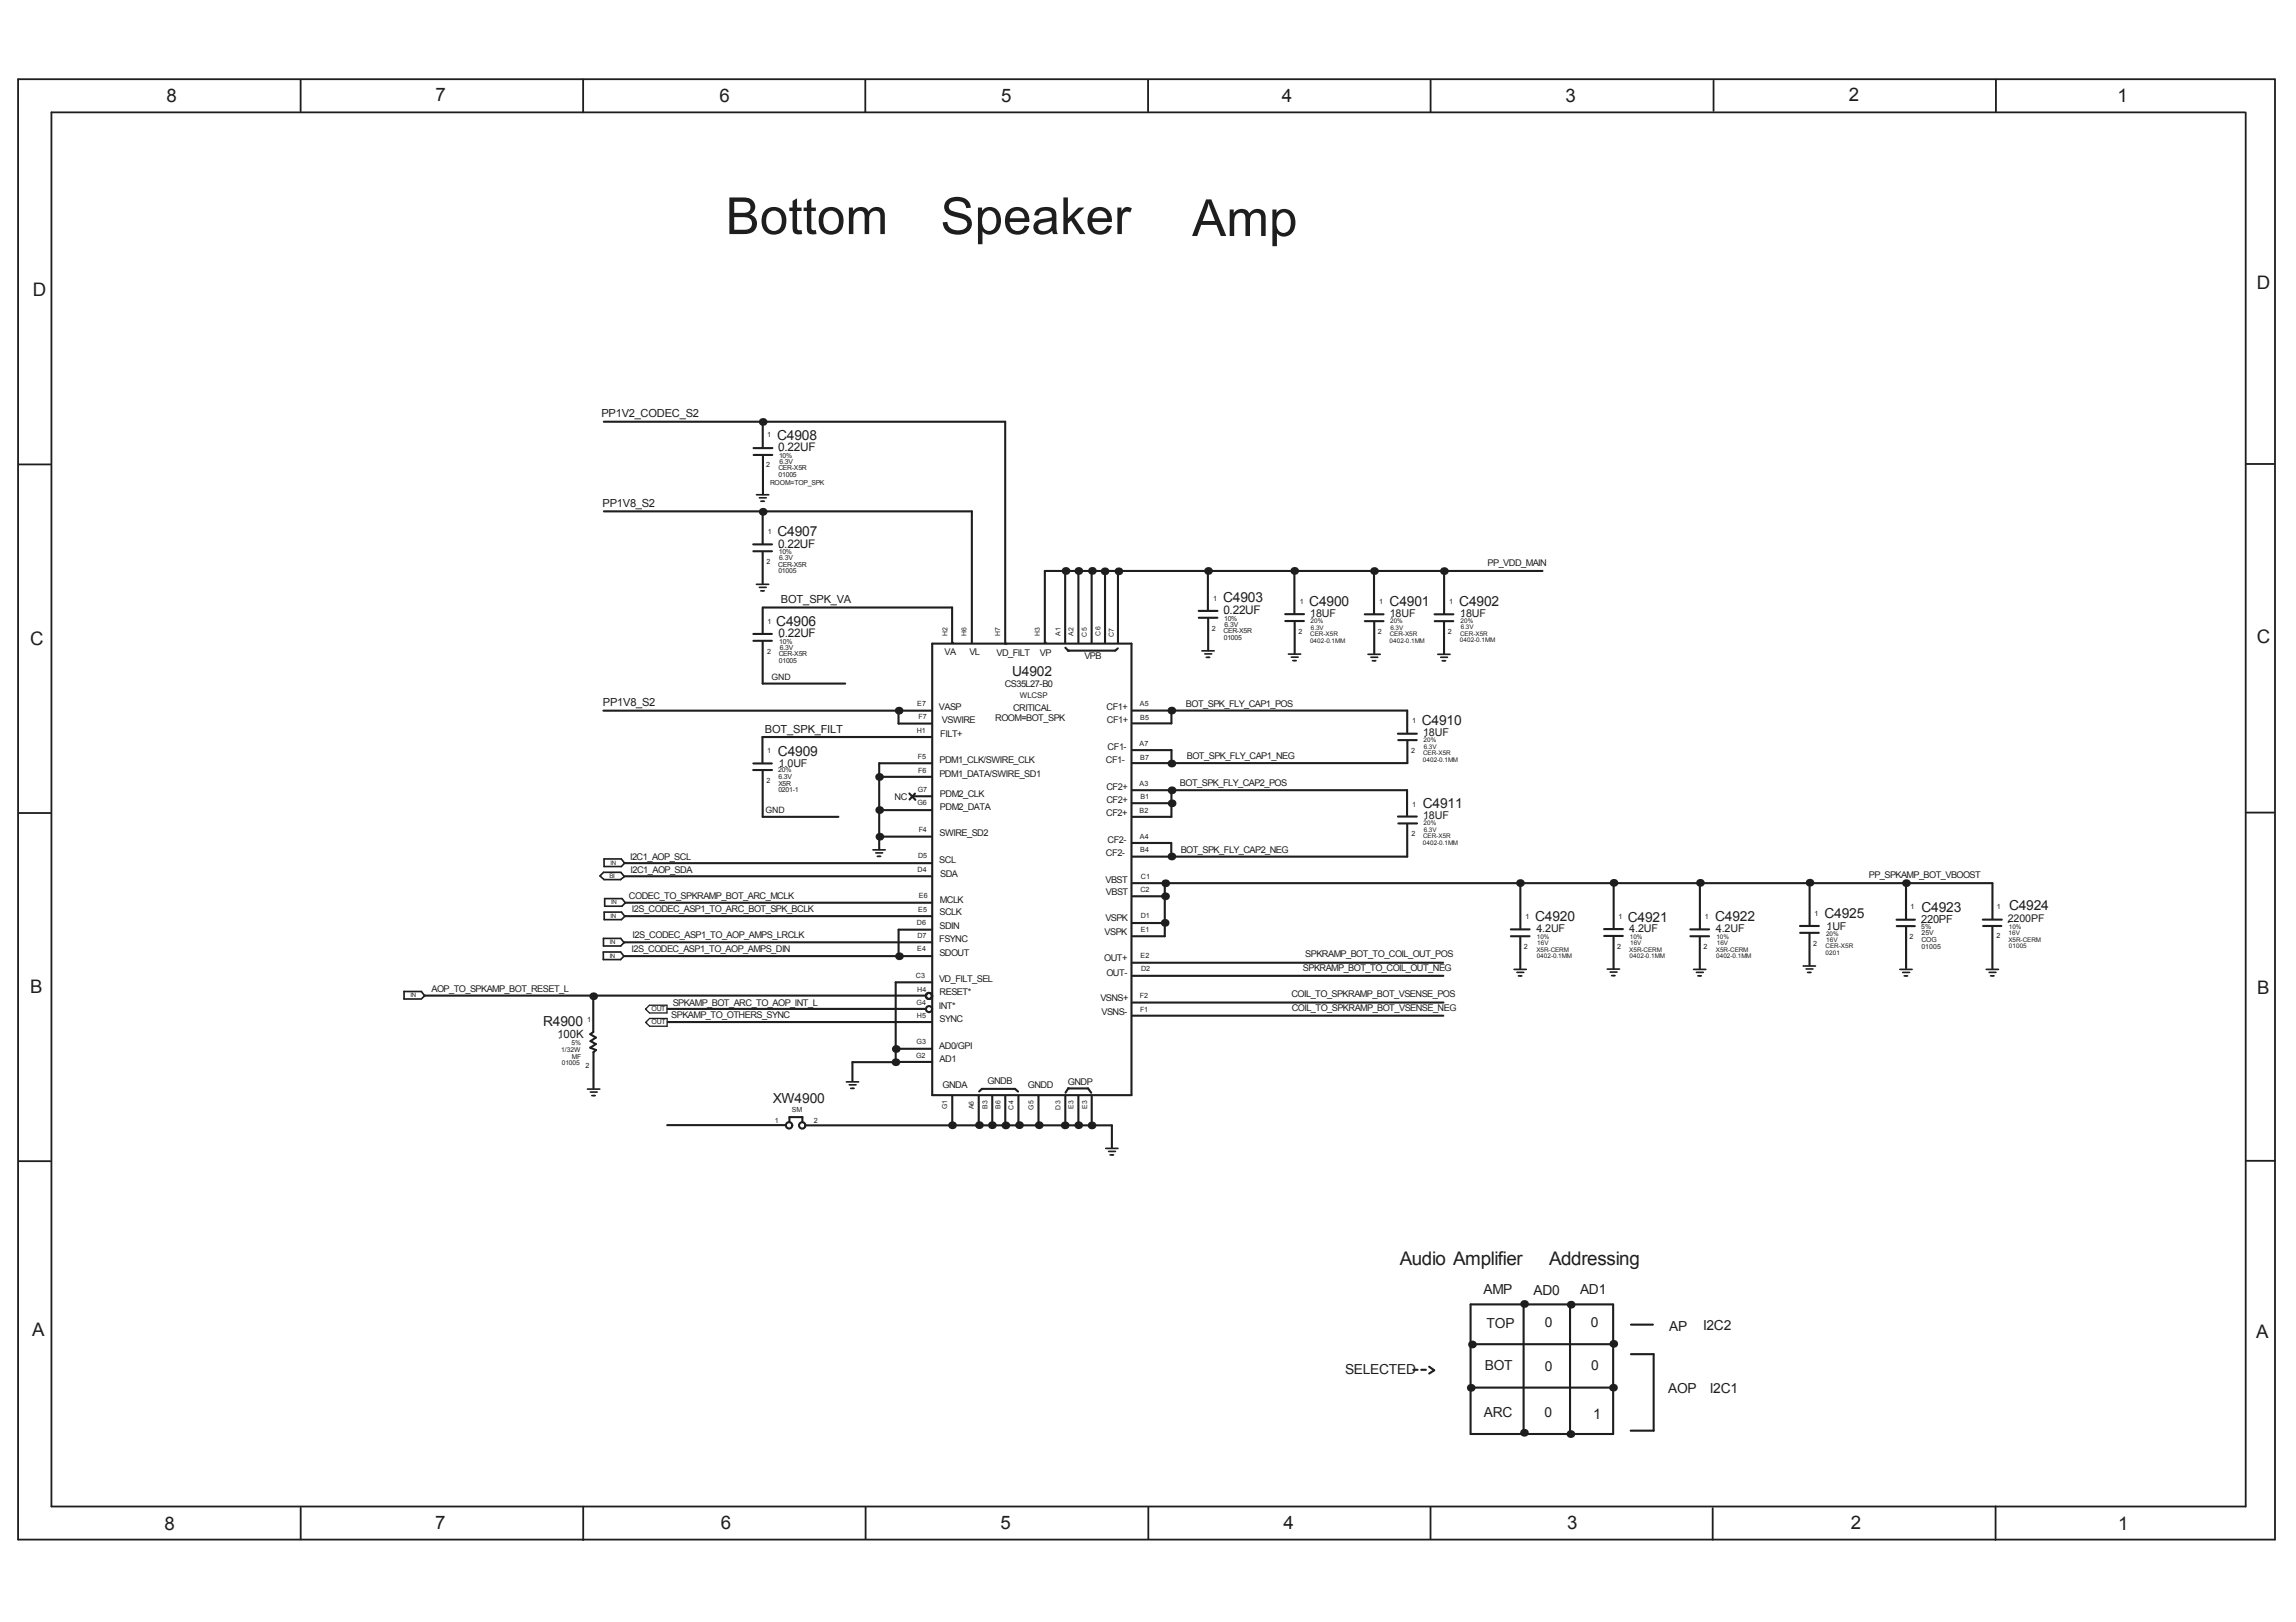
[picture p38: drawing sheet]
<svg xmlns="http://www.w3.org/2000/svg" width="297mm" height="210mm" viewBox="0 0 297 210" stroke-linecap="round" stroke-linejoin="round" font-family="sans-serif">
<defs><g id="words">
<g font-size="6.6" fill="#1e1e1e">
<text x="93.9" y="30.3">Bottom</text>
<text x="121.7" y="30.3">Speaker</text>
<text x="154.2" y="30.5">Amp</text>
</g>
<g font-size="2.4" fill="#1e1e1e">
<text x="21.6" y="13.3">8</text>
<text x="56.3" y="13.1">7</text>
<text x="93.1" y="13.2">6</text>
<text x="129.5" y="13.2">5</text>
<text x="165.8" y="13.3">4</text>
<text x="202.5" y="13.2">3</text>
<text x="239.2" y="13.1">2</text>
<text x="273.9" y="13.2">1</text>
<text x="4.2" y="38.3">D</text>
<text x="292" y="37.4">D</text>
<text x="3.9" y="83.4">C</text>
<text x="292" y="83.3">C</text>
<text x="3.9" y="128.4">B</text>
<text x="292" y="128.6">B</text>
<text x="181.1" y="163.7">Audio Amplifier</text>
<text x="200.4" y="163.7">Addressing</text>
<text x="4.2" y="172.9">A</text>
<text x="291.9" y="173.1">A</text>
<text x="21.3" y="198">8</text>
<text x="56.3" y="197.9">7</text>
<text x="93.3" y="197.9">6</text>
<text x="129.4" y="197.9">5</text>
<text x="166.1" y="197.9">4</text>
<text x="202.7" y="197.9">3</text>
<text x="239.4" y="197.9">2</text>
<text x="274" y="198">1</text>
</g>
<text font-size="1.9" fill="#1e1e1e" x="206.1" y="183.7">1</text>
<g font-size="1.8" fill="#1e1e1e">
<text x="100.5" y="56.9">C4908</text>
<text x="100.6" y="69.4">C4907</text>
<text x="158.2" y="77.9">C4903</text>
<text x="100.4" y="81">C4906</text>
<text x="169.4" y="78.5">C4900</text>
<text x="179.8" y="78.5">C4901</text>
<text x="188.8" y="78.5">C4902</text>
<text x="131" y="87.5">U4902</text>
<text x="183.9" y="93.9">C4910</text>
<text x="100.6" y="97.8">C4909</text>
<text x="184.1" y="104.6">C4911</text>
<text x="198.6" y="119.2">C4920</text>
<text x="210.6" y="119.3">C4921</text>
<text x="221.9" y="119.2">C4922</text>
<text x="236" y="118.8">C4925</text>
<text x="248.6" y="118">C4923</text>
<text x="259.9" y="117.8">C4924</text>
<text x="70.3" y="132.8">R4900</text>
<text x="100" y="142.7">XW4900</text>
<text x="191.9" y="167.5">AMP</text>
<text x="198.4" y="167.6">AD0</text>
<text x="204.4" y="167.5">AD1</text>
<text x="192.3" y="171.9">TOP</text>
<text x="199.9" y="171.7">0</text>
<text x="205.8" y="171.8">0</text>
<text x="215.9" y="172.2">AP</text>
<text x="220.3" y="172.1">I2C2</text>
<text x="174" y="177.8">SELECTED</text>
<text x="192.1" y="177.3">BOT</text>
<text x="199.8" y="177.4">0</text>
<text x="205.9" y="177.3">0</text>
<text x="192" y="183.4">ARC</text>
<text x="199.8" y="183.4">0</text>
<text x="215.8" y="180.3">AOP</text>
<text x="221.2" y="180.2">I2C1</text>
</g>
<g font-size="1.5" fill="#1e1e1e">
<text x="100.7" y="58.4">0.22UF</text>
<text x="100.7" y="70.9">0.22UF</text>
<text x="100.7" y="82.5">0.22UF</text>
<text x="158.3" y="79.4">0.22UF</text>
<text x="72.1" y="134.3">100K</text>
</g>
<g font-size="1.4" fill="#1e1e1e">
<text x="77.8" y="53.9">PP1V2_CODEC_S2</text>
<text x="78" y="65.6">PP1V8_S2</text>
<text x="101" y="78">BOT_SPK_VA</text>
<text x="169.5" y="79.9">18UF</text>
<text x="179.8" y="79.9">18UF</text>
<text x="188.9" y="79.8">18UF</text>
<text x="78" y="91.4">PP1V8_S2</text>
<text x="99" y="94.9">BOT_SPK_FILT</text>
<text x="184.1" y="95.3">18UF</text>
<text x="100.7" y="99.2">1.0UF</text>
<text x="184.1" y="106">18UF</text>
<text x="248.6" y="119.4">220PF</text>
<text x="259.7" y="119.4">2200PF</text>
<text x="198.8" y="120.6">4.2UF</text>
<text x="210.8" y="120.6">4.2UF</text>
<text x="222" y="120.6">4.2UF</text>
<text x="236.3" y="120.3">1UF</text>
</g>
<g font-size="1.2" fill="#1e1e1e">
<text x="192.5" y="73.2">PP_VDD_MAIN</text>
<text x="122.2" y="84.8">VA</text>
<text x="125.4" y="84.8">VL</text>
<text x="128.9" y="84.9">VD_FILT</text>
<text x="130" y="88.9">CS35L27-B0</text>
<text x="134.5" y="84.9">VP</text>
<text x="140.3" y="85.3">VPB</text>
<text x="121.5" y="91.9">VASP</text>
<text x="121.6" y="95.4">FILT+</text>
<text x="121.9" y="93.6">VSWIRE</text>
<text x="128.8" y="93.3">ROOM=BOT_SPK</text>
<text x="131.1" y="92">CRITICAL</text>
<text x="143.1" y="91.9">CF1+</text>
<text x="143.2" y="93.5">CF1+</text>
<text x="153.4" y="91.5">BOT_SPK_FLY_CAP1_POS</text>
<text x="121.5" y="100.6">PDM1_DATA/SWIRE_SD1</text>
<text x="121.5" y="98.8">PDM1_CLK/SWIRE_CLK</text>
<text x="143.1" y="98.8">CF1-</text>
<text x="143.3" y="97.1">CF1-</text>
<text x="152.7" y="101.8">BOT_SPK_FLY_CAP2_POS</text>
<text x="153.6" y="98.2">BOT_SPK_FLY_CAP1_NEG</text>
<text x="115.7" y="103.5">NC</text>
<text x="121.6" y="104.8">PDM2_DATA</text>
<text x="121.6" y="103.1">PDM2_CLK</text>
<text x="143.1" y="105.6">CF2+</text>
<text x="143.1" y="103.9">CF2+</text>
<text x="143.1" y="102.2">CF2+</text>
<text x="81.5" y="111.3">I2C1_AOP_SCL</text>
<text x="81.6" y="113">I2C1_AOP_SDA</text>
<text x="121.5" y="111.6">SCL</text>
<text x="121.5" y="108.2">SWIRE_SD2</text>
<text x="121.6" y="113.4">SDA</text>
<text x="143.1" y="110.7">CF2-</text>
<text x="143.3" y="109.1">CF2-</text>
<text x="152.7" y="110.4">BOT_SPK_FLY_CAP2_NEG</text>
<text x="241.8" y="113.6">PP_SPKAMP_BOT_VBOOST</text>
<text x="81.4" y="116.3">CODEC_TO_SPKRAMP_BOT_ARC_MCLK</text>
<text x="81.8" y="118">I2S_CODEC_ASP1_TO_ARC_BOT_SPK_BCLK</text>
<text x="121.5" y="118.4">SCLK</text>
<text x="121.6" y="116.8">MCLK</text>
<text x="143" y="119.2">VSPK</text>
<text x="143" y="114.2">VBST</text>
<text x="143.1" y="115.9">VBST</text>
<text x="81.7" y="123.2">I2S_CODEC_ASP1_TO_AOP_AMPS_DIN</text>
<text x="81.8" y="121.4">I2S_CODEC_ASP1_TO_AOP_AMPS_LRCLK</text>
<text x="121.5" y="121.9">FSYNC</text>
<text x="121.5" y="123.7">SDOUT</text>
<text x="121.5" y="120.3">SDIN</text>
<text x="142.9" y="124.4">OUT+</text>
<text x="142.9" y="121">VSPK</text>
<text x="168.6" y="125.7">SPKRAMP_BOT_TO_COIL_OUT_NEG</text>
<text x="168.9" y="123.9">SPKRAMP_BOT_TO_COIL_OUT_POS</text>
<text x="55.8" y="128.4">AOP_TO_SPKAMP_BOT_RESET_L</text>
<text x="86.8" y="131.7">SPKAMP_TO_OTHERS_SYNC</text>
<text x="87" y="130.2">SPKAMP_BOT_ARC_TO_AOP_INT_L</text>
<text x="121.4" y="130.6">INT*</text>
<text x="121.5" y="127.1">VD_FILT_SEL</text>
<text x="121.6" y="128.8">RESET*</text>
<text x="142.4" y="129.6">VSNS+</text>
<text x="142.5" y="131.4">VSNS-</text>
<text x="143.1" y="126.3">OUT-</text>
<text x="167.1" y="129.1">COIL_TO_SPKRAMP_BOT_VSENSE_POS</text>
<text x="167.1" y="130.9">COIL_TO_SPKRAMP_BOT_VSENSE_NEG</text>
<text x="121.5" y="135.7">AD0/GPI</text>
<text x="121.6" y="132.3">SYNC</text>
<text x="121.6" y="137.4">AD1</text>
<text x="121.9" y="140.8">GNDA</text>
<text x="127.8" y="140.3">GNDB</text>
<text x="133" y="140.9">GNDD</text>
<text x="138.1" y="140.4">GNDP</text>
</g>
<g font-size="1.1" fill="#1e1e1e">
<text x="99.8" y="88">GND</text>
<text x="99" y="105.2">GND</text>
</g>
<text font-size="1" fill="#1e1e1e" x="131.9" y="90.3">WLCSP</text>
<g font-size=".9" fill="#1e1e1e">
<text x="99.2" y="56.6">1</text>
<text x="100.8" y="59.2">10%</text>
<text x="99.1" y="60.5">2</text>
<text x="99.6" y="62.7">ROOM=TOP_SPK</text>
<text x="100.7" y="60.9">CER-X5R</text>
<text x="100.7" y="61.7">01005</text>
<text x="100.8" y="60">6.3V</text>
<text x="99.3" y="69.2">1</text>
<text x="100.8" y="71.7">10%</text>
<text x="99.1" y="73">2</text>
<text x="100.7" y="73.4">CER-X5R</text>
<text x="100.7" y="74.2">01005</text>
<text x="100.8" y="72.5">6.3V</text>
<text x="157" y="77.8">1</text>
<text x="99.3" y="80.7">1</text>
<text x="100.8" y="83.3">10%</text>
<text x="122.6" y="82.3" transform="rotate(-90 122.6 82.3)">H2</text>
<text x="125" y="82.4" transform="rotate(-90 125 82.4)">H6</text>
<text x="129.4" y="82.3" transform="rotate(-90 129.4 82.3)">H7</text>
<text x="134.5" y="82.3" transform="rotate(-90 134.5 82.3)">H3</text>
<text x="137.2" y="82.3" transform="rotate(-90 137.2 82.3)">A1</text>
<text x="138.9" y="82.3" transform="rotate(-90 138.9 82.3)">A2</text>
<text x="140.6" y="82.4" transform="rotate(-90 140.6 82.4)">C5</text>
<text x="142.4" y="82.3" transform="rotate(-90 142.4 82.3)">C6</text>
<text x="144.1" y="82.4" transform="rotate(-90 144.1 82.4)">C7</text>
<text x="156.8" y="81.6">2</text>
<text x="158.3" y="81.9">CER-X5R</text>
<text x="158.3" y="82.8">01005</text>
<text x="158.4" y="80.3">10%</text>
<text x="158.4" y="81.1">6.3V</text>
<text x="168" y="82">2</text>
<text x="168.1" y="78.2">1</text>
<text x="178.3" y="82">2</text>
<text x="178.4" y="78.2">1</text>
<text x="187.3" y="82">2</text>
<text x="187.5" y="78.2">1</text>
<text x="99.2" y="84.6">2</text>
<text x="100.7" y="85">CER-X5R</text>
<text x="100.8" y="85.8">01005</text>
<text x="100.9" y="84.1">6.3V</text>
<text x="118.6" y="94.8">H1</text>
<text x="118.7" y="91.3">E7</text>
<text x="118.8" y="93">F7</text>
<text x="147.5" y="91.4">A5</text>
<text x="147.5" y="93.2">B5</text>
<text x="182.7" y="93.6">1</text>
<text x="99.2" y="101.4">2</text>
<text x="99.2" y="97.4">1</text>
<text x="100.7" y="100">20%</text>
<text x="100.7" y="101.7">X5R</text>
<text x="100.7" y="100.8">6.3V</text>
<text x="118.8" y="98.2">F5</text>
<text x="118.8" y="100">F6</text>
<text x="147.4" y="96.6">A7</text>
<text x="147.4" y="101.7">A3</text>
<text x="147.5" y="98.3">B7</text>
<text x="182.6" y="97.4">2</text>
<text x="100.7" y="102.5">0201-1</text>
<text x="118.7" y="104.2">G6</text>
<text x="118.7" y="102.5">G7</text>
<text x="118.9" y="107.6">F4</text>
<text x="147.4" y="105.2">B2</text>
<text x="147.5" y="103.4">B1</text>
<text x="182.7" y="104.4">1</text>
<text x="118.7" y="112.8">D4</text>
<text x="118.8" y="111.1">D5</text>
<text x="147.5" y="108.6">A4</text>
<text x="147.5" y="110.3">B4</text>
<text x="147.6" y="113.7">C1</text>
<text x="182.6" y="108.2">2</text>
<text x="118.6" y="119.7">D6</text>
<text x="118.8" y="118">E5</text>
<text x="118.9" y="116.3">E6</text>
<text x="147.5" y="115.4">C2</text>
<text x="147.6" y="118.9">D1</text>
<text x="197.3" y="119">1</text>
<text x="209.4" y="119">1</text>
<text x="220.6" y="119">1</text>
<text x="234.7" y="118.6">1</text>
<text x="247.2" y="117.6">1</text>
<text x="258.3" y="117.6">1</text>
<text x="118.7" y="123.1">E4</text>
<text x="118.7" y="121.4">D7</text>
<text x="147.6" y="124">E2</text>
<text x="147.6" y="120.7">E1</text>
<text x="147.6" y="125.7">D2</text>
<text x="197.2" y="122.8">2</text>
<text x="209.2" y="122.8">2</text>
<text x="220.4" y="122.8">2</text>
<text x="234.6" y="122.4">2</text>
<text x="247" y="121.5">2</text>
<text x="248.6" y="120.2">5%</text>
<text x="248.6" y="121.9">COG</text>
<text x="248.6" y="122.8">01005</text>
<text x="248.6" y="121">25V</text>
<text x="258.3" y="121.4">2</text>
<text x="84.3" y="130.9">OUT</text>
<text x="118.5" y="126.6">C3</text>
<text x="118.6" y="130">G4</text>
<text x="118.6" y="131.8">H5</text>
<text x="118.7" y="128.3">H4</text>
<text x="147.5" y="129.2">F2</text>
<text x="147.5" y="130.9">F1</text>
<text x="72.6" y="136.1">1/32W</text>
<text x="72.7" y="137.8">01005</text>
<text x="74" y="135.2">5%</text>
<text x="74" y="137">MF</text>
<text x="76" y="132.3">1</text>
<text x="84.3" y="132.6">OUT</text>
<text x="118.5" y="136.9">G2</text>
<text x="118.6" y="135.2">G3</text>
<text x="75.8" y="138.2">2</text>
<text x="102.5" y="143.9">SM</text>
<text x="122.5" y="143.6" transform="rotate(-90 122.5 143.6)">G1</text>
<text x="126" y="143.6" transform="rotate(-90 126 143.6)">A6</text>
<text x="127.8" y="143.5" transform="rotate(-90 127.8 143.5)">B3</text>
<text x="129.4" y="143.5" transform="rotate(-90 129.4 143.5)">B6</text>
<text x="131.1" y="143.6" transform="rotate(-90 131.1 143.6)">C4</text>
<text x="133.7" y="143.7" transform="rotate(-90 133.7 143.7)">G5</text>
<text x="137.2" y="143.6" transform="rotate(-90 137.2 143.6)">D3</text>
<text x="138.9" y="143.5" transform="rotate(-90 138.9 143.5)">E3</text>
<text x="140.6" y="143.5" transform="rotate(-90 140.6 143.5)">E3</text>
<text x="100.2" y="145.3">1</text>
<text x="105.3" y="145.3">2</text>
</g>
<g font-size=".8" fill="#1e1e1e">
<text x="169.5" y="83.2">0402-0.1MM</text>
<text x="169.5" y="82.3">CER-X5R</text>
<text x="169.6" y="80.7">20%</text>
<text x="169.6" y="81.5">6.3V</text>
<text x="179.8" y="83.2">0402-0.1MM</text>
<text x="179.8" y="82.3">CER-X5R</text>
<text x="179.9" y="80.7">20%</text>
<text x="179.9" y="81.5">6.3V</text>
<text x="188.9" y="83.1">0402-0.1MM</text>
<text x="188.9" y="82.3">CER-X5R</text>
<text x="189" y="80.6">20%</text>
<text x="189" y="81.4">6.3V</text>
<text x="184.1" y="98.6">0402-0.1MM</text>
<text x="184.1" y="97.7">CER-X5R</text>
<text x="184.2" y="96.1">20%</text>
<text x="184.2" y="96.9">6.3V</text>
<text x="184.2" y="106.8">20%</text>
<text x="184.2" y="107.6">6.3V</text>
<text x="78.8" y="113.6">BI</text>
<text x="79" y="111.9">IN</text>
<text x="184.1" y="109.3">0402-0.1MM</text>
<text x="184.1" y="108.5">CER-X5R</text>
<text x="79" y="118.8">IN</text>
<text x="79.1" y="117">IN</text>
<text x="78.9" y="123.9">IN</text>
<text x="78.9" y="122.2">IN</text>
<text x="198.8" y="123.2">X5R-CERM</text>
<text x="198.8" y="124">0402-0.1MM</text>
<text x="198.8" y="121.5">10%</text>
<text x="198.9" y="122.3">16V</text>
<text x="210.8" y="123.2">X5R-CERM</text>
<text x="210.8" y="124">0402-0.1MM</text>
<text x="210.8" y="121.5">10%</text>
<text x="210.9" y="122.3">16V</text>
<text x="222" y="123.2">X5R-CERM</text>
<text x="222" y="124">0402-0.1MM</text>
<text x="222.1" y="121.5">10%</text>
<text x="222.1" y="122.3">16V</text>
<text x="236.2" y="122.7">CER-X5R</text>
<text x="236.2" y="123.6">0201</text>
<text x="236.2" y="121.1">20%</text>
<text x="236.3" y="121.9">16V</text>
<text x="259.8" y="121.9">X5R-CERM</text>
<text x="259.9" y="121">16V</text>
<text x="259.9" y="120.2">10%</text>
<text x="259.9" y="122.7">01005</text>
<text x="53.1" y="129">IN</text>
</g>
</g></defs>
<g fill="none" stroke="#1e1e1e" stroke-width=".22">
<path d="M97.9 75.6h1.5M97.9 64h1.6M98.2 76h.9M98.2 64.4h.9M98.4 76.5h.5M98.4 64.9h.5M155.5 84.2h1.6M155.9 84.6h.9M156.1 85.1h.4M166.7 84.6h1.6M167.1 85h.8M167.3 85.5h.4"/>
<path d="M177 84.7h1.6M177.4 85.1h.8M177.5 85.5h.5M186 84.7h1.6M186.4 85.1h.9M186.6 85.5h.4M78.2 118v1h2.2l.4-.4M78.2 118h2.2l.4 .6M80.3 112.9h-2.2l-.5 .4M80.3 112.9l.5 .5-.5 .4h-2.1l-.6-.4M80.8 111.7l-.4-.5-2.3-.1v1h2.3l.4-.4M80.9 116.8l-.4-.5h-2.3v1h2.3l.4-.5"/>
<path d="M112.9 110h1.6M113.3 110.4h.9M113.5 110.8h.4M54.5 128.3l.4 .6-.4 .4h-2.2v-1h2.2M78.1 121.4v1h2.2l.4-.4M78.1 121.4h2.2l.4 .6M80.3 123.2l.4 .5-.4 .5h-2.2v-1h2.2M195.9 125.4h1.6M196.3 125.8h.8M196.4 126.3h.5M207.9 125.4h1.6M208.3 125.8h.9"/>
<path d="M208.5 126.3h.4M219.1 125.4h1.6M219.5 125.8h.9M219.7 126.3h.4M233.3 125h1.6M233.7 125.4h.8M233.9 125.8h.4M245.8 125.4h1.6M246.2 125.8h.8M246.4 126.3h.4M257 125.4h1.5M257.3 125.8h.9"/>
<path d="M257.5 126.3h.5M76 140.9h1.6M76.4 141.3h.9M76.6 141.8h.4M109.5 140h1.6M109.9 140.4h.8M110.1 140.8h.4M143.1 148.6h1.5M143.4 149h.9M143.6 149.5h.5"/>
</g>
<g fill="none" stroke="#1e1e1e" stroke-width=".27">
<path d="M78.1 54.6h51.9v28.7M97.5 58h2.4M97.5 58.9h2.4M98.7 54.6v3.3M98.7 59v5M78.1 66.2h47.6v17M97.4 70.4h2.5M97.5 71.3h2.4M98.7 66.5v3.8M98.7 71.5v4.1M98.7 78.6v3.3M98.7 78.6h24.5v4.6"/>
<path d="M137.8 74v9.2M139.5 74.1v9.1M141.2 73.7v9.5M143 74.1v9.1M144.6 74.1v9.1M155.1 79.1h2.4M155.1 79.9h2.4M156.3 74.1v4.9M166.3 79.5h2.4M167.5 74.1v5.3M176.6 79.5h2.4M177.8 74.1v5.3"/>
<path d="M185.6 79.5h2.4M186.8 74.1v5.3M199.6 73.9h-64.4v9.3M78.1 92h42.4M97.4 99.7h2.5M97.5 82h2.4M97.5 98.8h2.4M97.5 82.9h2.4M98.7 83v5.5h10.6M98.7 99.8v5.9h9.8M116.2 92.2v1.4h4.3M120.5 98.8h-6.8v11.1"/>
<path d="M120.5 95.4h-21.9v3.3M120.6 83.3h25.8v58.4h-25.8zM123.2 83.2h.1M135.2 83.2h.1M137.8 83.8l.4 .4M138.2 84.2h.1M144.6 83.9l-.3 .3h-6.1M146.5 92h35.6v2.8M146.5 97.1h5.1v1.4M151.5 92.2v1.4h-4.9M156.3 80.1v4.1M166.3 80.4h2.4"/>
<path d="M167.5 80.5v4.1M176.6 80.4h2.4M177.8 80.5v4.1M180.8 94.9h2.5M180.9 95.8h2.4M182.1 95.8v3h-35.6M185.6 80.4h2.4M186.8 80.5v4.1M80.8 113.4h39.6M80.8 111.7h39.7M80.9 118.6h39.7M80.9 116.8h39.6"/>
<path d="M113.9 104.8h6.6M114 100.5h6.5M114.1 108.3h6.4M117.6 102.7l.8 .8M118.3 103h2.2M118.4 102.7l-.7 .8M146.4 103.9h4.9M146.5 109.1h5v1.5M146.5 102.3h35.5v3.2M146.5 119.4h4.1M146.5 116h4M146.5 114.3h111.3v4.6"/>
<path d="M150.7 114.5v6.7h-4.2M151.5 102.6v3.1h-5M180.9 105.7h2.4M180.9 106.6h2.4M182.1 106.7v4.2h-35.6M196.7 114.4v5.8M208.8 114.4v5.8M219.9 114.4v5.8M232.9 119.8h2.4M234.1 114v5.8M245.4 119h2.3M245.4 119.9h2.3"/>
<path d="M246.6 114.5v4.4M246.6 120v5.3M256.5 119h2.5M256.6 119.8h2.3M257.8 119.9v5.5M54.9 128.8h64.7M76.8 129.3v4.3l-.4 .2 .7 .5-.7 .4 .7 .4-.7 .5 .7 .3-.3 .3v4.6M80.7 123.7h39.9M80.7 121.9h39.8M86.4 130.6h33.3M86.4 132.3h34.1M115.4 137.5h-5.1v2.4"/>
<path d="M116 135.7h4.5M120.5 127.1h-4.6v10.3h4.7M120.5 120.3h-4.2v3.3M146.5 124.6h40.2M146.5 131.4h40.2M146.5 126.3h40.2M146.5 129.7h40.2M195.5 120.3h2.4M195.5 121.2h2.4M196.7 121.3v4.1M207.5 120.2h2.5M207.5 121.1h2.5"/>
<path d="M208.8 121.2v4.2M218.7 120.3h2.4M218.7 121.2h2.4M219.9 121.3v4.1M232.9 120.7h2.4M234.1 120.8v4.1M86.3 145.6h15.3M102.1 145.1v-.5h1.7v.5M104.4 145.6h39.4v2.9M123.2 141.8v3.5M126.6 141.8v3.5M126.7 141.2l.3-.3h4.3l.4 .4"/>
<path d="M128.4 141.8v3.5M130.1 141.8v3.5M131.8 141.8v3.5M134.3 141.9v3.5M137.8 141.8v3.5M138.2 140.9l-.4 .5M138.2 140.9h.1M138.2 140.9h2.6l.4 .5M139.5 141.9v3.4M141.2 141.8v3.5M182.8 177.3h.6M183.9 177.3h.6"/>
<path d="M184.9 176.9l.6 .4-.6 .4M190.6 179.6h17.8M190.6 174h17.8M197.1 168.8v16.5M203.1 169.1v16.1M208.7 168.8h-18.4v16.8h18.4v-16.8M211 175.2h2.9v9.9h-2.9M211 171.4h2.8"/>
<circle cx="120.2" cy="128.9" r=".39"/>
<circle cx="120.2" cy="130.6" r=".39"/>
<circle cx="102.1" cy="145.6" r=".41"/>
<circle cx="103.8" cy="145.6" r=".41"/>
</g>
<path d="M83.5 130.6l.5-.5h2.3v1h-2.3zM83.5 132.3l.5-.5h2.3v1h-2.2z" fill="none" stroke="#1e1e1e" stroke-width=".17"/>
<g fill="none" stroke="#1e1e1e" stroke-width=".23">
<path d="M38.9 10.4v4M75.4 10.3v4.2M111.9 10.3v4.2M148.5 10.3v4.1M185.1 10.3v4.2M221.7 10.4v4M258.2 10.3v4.2M290.4 14.5h-283.7v180.5h283.8v-180.4M294.3 10.2h-292v189h292v-188.9M2.4 60.1h4.2M290.5 60h3.7M2.4 105.2h4.1"/>
<path d="M290.5 105.2h3.8M2.5 150.3h4M290.6 150.2h3.7M38.9 195.1v4.1M75.5 195v4.3M112 195v4.2M148.6 195.1v4.1M185.1 195v4.1M221.6 195.2v4.1M258.2 194.9v4.4"/>
</g>
<g fill="none" stroke="#1e1e1e" stroke-width=".13">
<path d="M100.9 58.3h.1M100.8 70.8h.1M158.5 79.4h.1M169.7 79.9h.1M180 79.9h.1M189.1 79.8h.1M100.9 82.4h.1M101 99.2h.1M184.3 95.3h.1M184.3 106h.1M248.6 119.4h.1M259.8 119.4h.1"/>
<path d="M72.3 134.3h.1M83.5 130.6h.1M83.6 132.3h.1M211.2 120.6h.1M236.5 120.3h.1M2.4 199.2h.1"/>
</g>
<g fill="none" stroke="#1e1e1e" stroke-width=".19">
<path d="M98.6 76.5h.1M98.6 64.9h.1M156.3 85.1h.1M167.5 85.5h.1M177.8 85.5h.1M186.8 85.5h.1M113.7 110.8h.1M196.6 126.3h.1M208.7 126.3h.1M219.9 126.3h.1M234.1 125.8h.1M246.5 126.3h.1"/>
<path d="M257.7 126.3h.1M76.8 141.8h.1M110.3 140.8h.1M143.8 149.5h.1"/>
</g>
<path d="M77.6 113.3h.1" fill="none" stroke="#1e1e1e" stroke-width=".14"/>
<path d="M80.8 111.7h.1M80.8 118.6h.1M80.9 116.8h.1M54.9 128.8h.1M80.7 123.7h.1M80.7 122h.1" fill="none" stroke="#1e1e1e" stroke-width=".21"/>
<g fill="#1e1e1e">
<circle cx="113.7" cy="100.5" r=".5"/>
<circle cx="115.8" cy="137.5" r=".5"/>
<circle cx="115.9" cy="135.8" r=".5"/>
<circle cx="116.3" cy="123.7" r=".5"/>
<circle cx="116.3" cy="92" r=".5"/>
<circle cx="123.2" cy="145.6" r=".5"/>
<circle cx="128.3" cy="145.6" r=".5"/>
<circle cx="131.8" cy="145.6" r=".5"/>
<circle cx="134.4" cy="145.6" r=".5"/>
<circle cx="137.7" cy="145.6" r=".5"/>
<circle cx="137.8" cy="73.9" r=".5"/>
<circle cx="141.2" cy="145.6" r=".5"/>
<circle cx="139.5" cy="145.6" r=".5"/>
<circle cx="141.3" cy="73.9" r=".5"/>
<circle cx="139.5" cy="73.9" r=".5"/>
<circle cx="142.9" cy="73.9" r=".5"/>
<circle cx="151.6" cy="104" r=".5"/>
<circle cx="151.5" cy="92" r=".5"/>
<circle cx="156.3" cy="73.9" r=".5"/>
<circle cx="167.4" cy="73.9" r=".5"/>
<circle cx="197.2" cy="185.4" r=".5"/>
<circle cx="197.2" cy="168.7" r=".5"/>
</g>
<path d="M199.2 120.6h.1" fill="none" stroke="#1e1e1e" stroke-width=".13"/>
<circle cx="203.2" cy="168.8" r=".5" fill="#1e1e1e"/>
<path d="M222.4 120.6h.1" fill="none" stroke="#1e1e1e" stroke-width=".13"/>
<g fill="#1e1e1e">
<circle cx="76.7" cy="128.9" r=".5"/>
<circle cx="98.7" cy="66.2" r=".5"/>
<circle cx="98.7" cy="54.6" r=".5"/>
<circle cx="113.8" cy="108.3" r=".5"/>
<circle cx="113.7" cy="104.8" r=".5"/>
<circle cx="151.5" cy="110.8" r=".5"/>
<circle cx="151.5" cy="98.8" r=".5"/>
<circle cx="151.6" cy="102.3" r=".5"/>
<circle cx="190.4" cy="174" r=".5"/>
<circle cx="196.6" cy="114.3" r=".5"/>
<circle cx="203.2" cy="185.6" r=".5"/>
<circle cx="208.7" cy="179.6" r=".5"/>
<circle cx="208.7" cy="173.9" r=".5"/>
<circle cx="208.7" cy="114.3" r=".5"/>
<circle cx="234.1" cy="114.2" r=".5"/>
<circle cx="130.1" cy="145.6" r=".5"/>
<circle cx="126.6" cy="145.6" r=".5"/>
<circle cx="144.7" cy="73.9" r=".5"/>
<circle cx="150.7" cy="119.4" r=".5"/>
<circle cx="150.7" cy="116" r=".5"/>
<circle cx="177.8" cy="73.9" r=".5"/>
<circle cx="186.8" cy="73.9" r=".5"/>
<circle cx="150.8" cy="114.3" r=".5"/>
<circle cx="190.3" cy="179.6" r=".5"/>
<circle cx="219.9" cy="114.3" r=".5"/>
<circle cx="246.6" cy="114.3" r=".5"/>
</g>
<use href="#words"/>
</svg>
